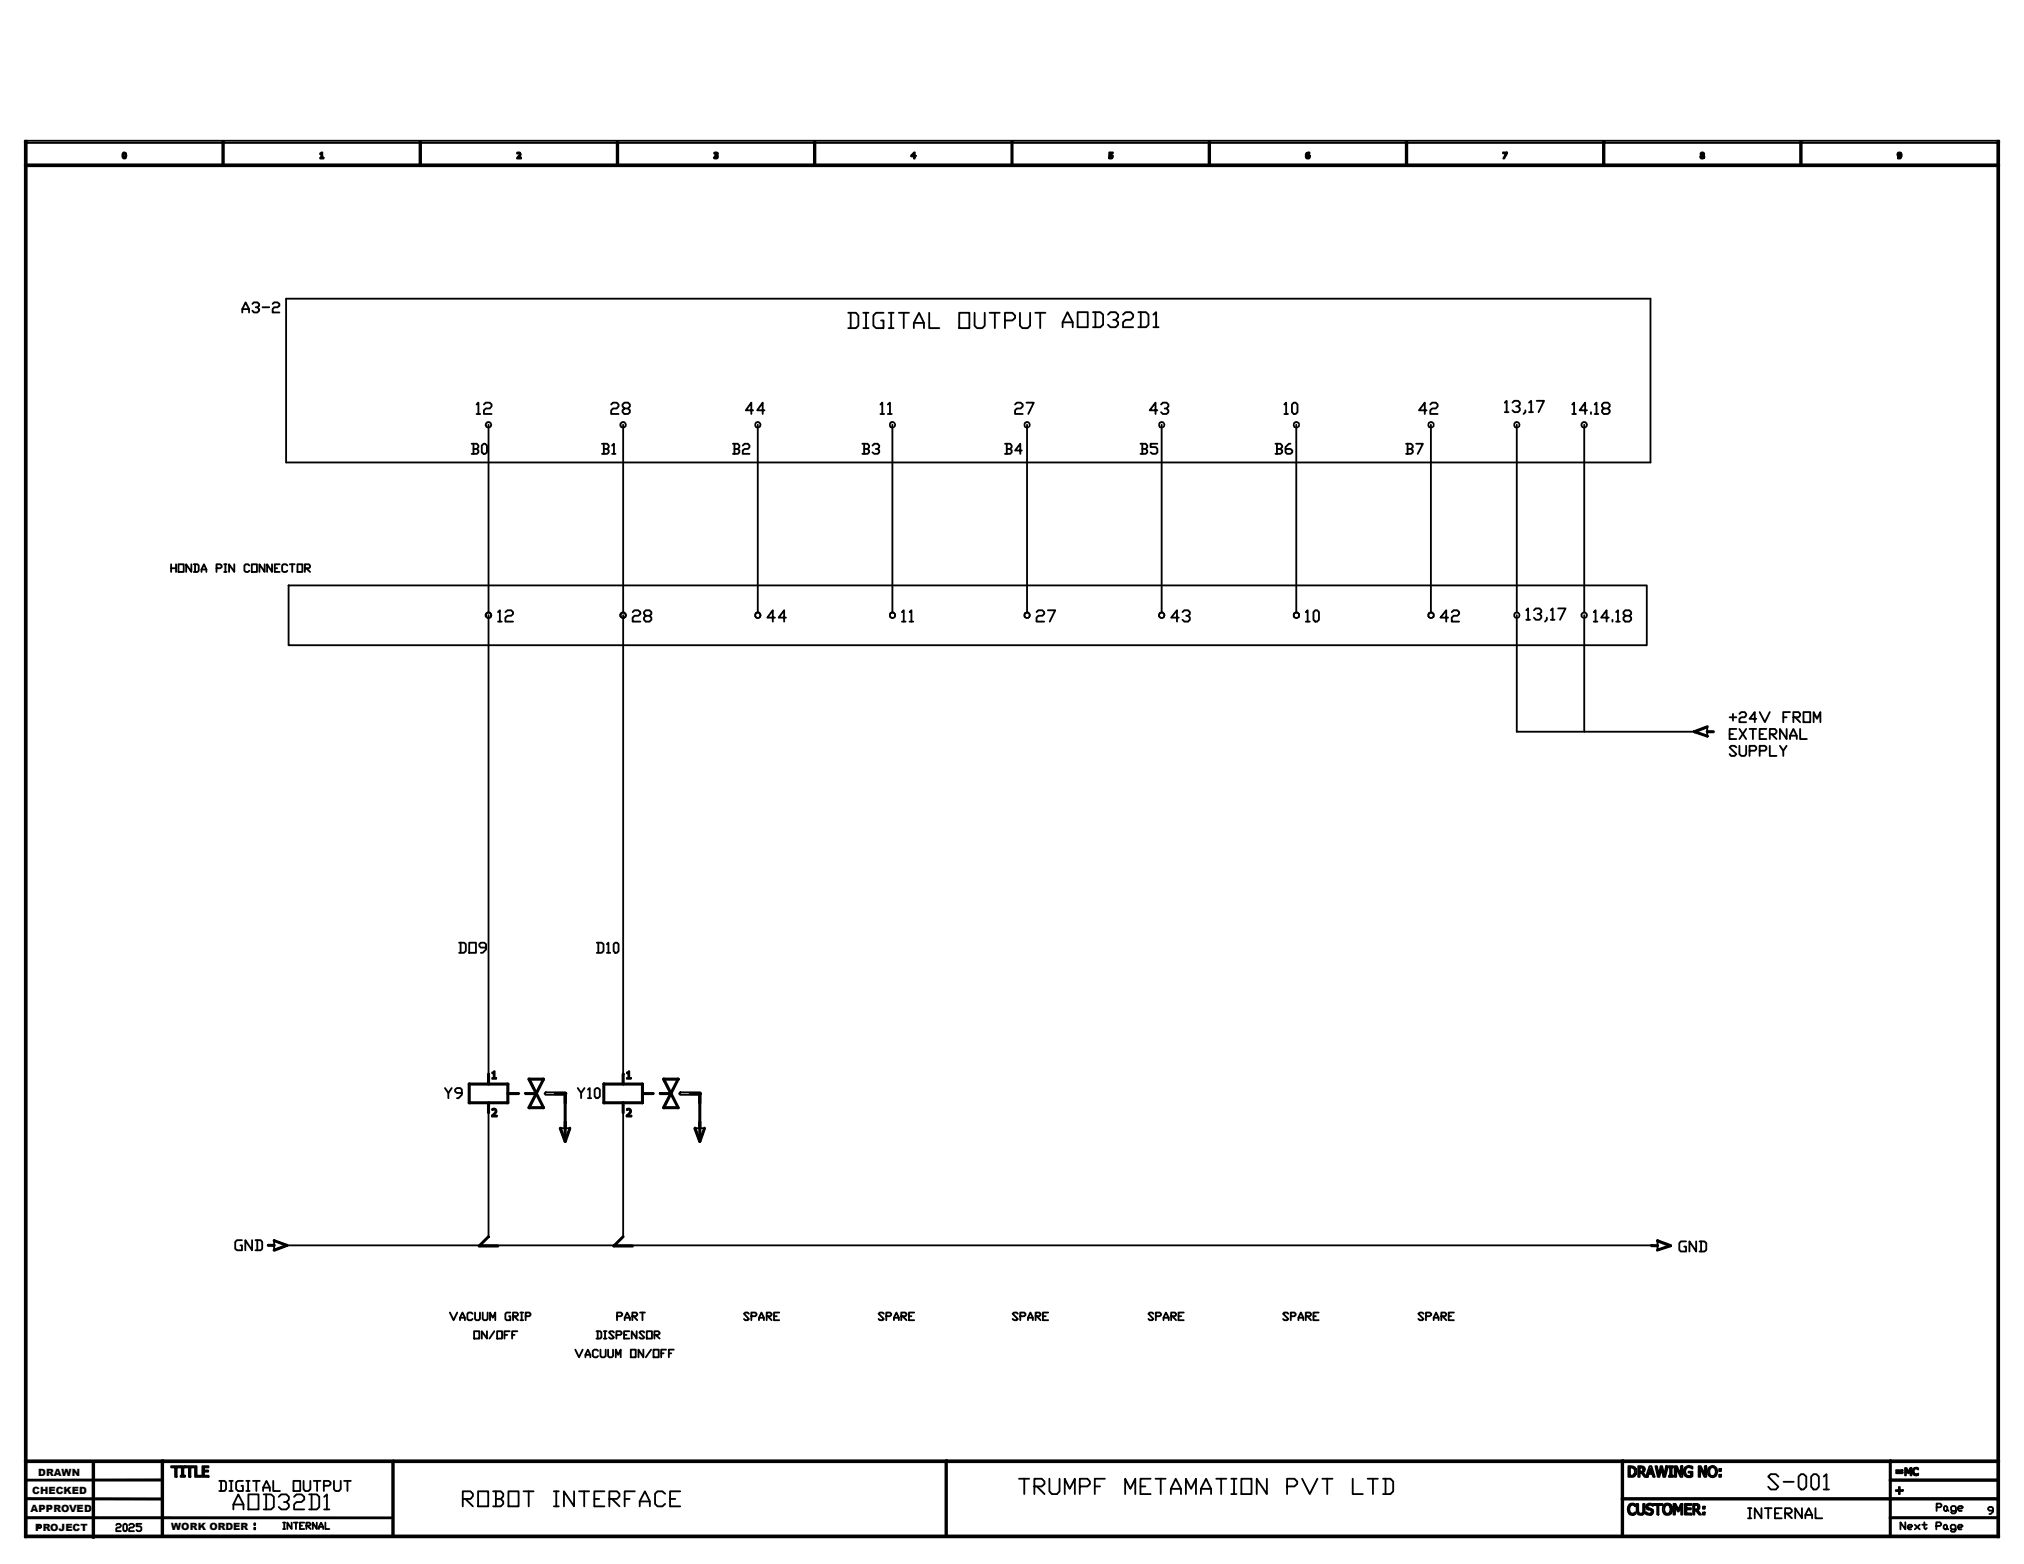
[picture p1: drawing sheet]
<svg xmlns="http://www.w3.org/2000/svg" width="279mm" height="216mm" viewBox="0 0 279 216" stroke-linecap="round" stroke-linejoin="round" font-family="sans-serif">
<defs><g id="words">
<g font-size="1.4">
<text x="5.3" y="203.8">DRAWN</text>
<text x="4.2" y="208.7">APPROVED</text>
<text x="4.4" y="206.2">CHECKED</text>
<text x="4.9" y="211.4">PROJECT</text>
<text x="23.6" y="211.2">WORK ORDER</text>
</g>
</g></defs>
<g fill="none" stroke="#000" stroke-width=".25">
<path d="M3.4 19.4h272.6v.3h-272.6zM3.4 19.4h.3v192.8h-.3zM30.7 19.5h.2v3.4h-.2zM57.9 19.5h.2v3.4h-.2zM85.1 19.5h.2v3.4h-.2zM112.4 19.5h.2v3.4h-.2zM139.6 19.5h.2v3.4h-.2zM166.8 19.5h.2v3.4h-.2zM194.1 19.5h.2v3.4h-.2zM221.3 19.5h.2v3.4h-.2zM248.5 19.5h.2v3.4h-.2zM275.7 19.4h.3v192.8h-.3z"/>
<path d="M3.4 22.7h272.6v.2h-272.6zM17 21.1l.1-.1a.46 .46 0 0 1 .3 .4 .46 .46 0 0 1-.2 .5h-.1a.52 .52 0 0 1-.1-.8zM17.1 21.2h.2v.3a.18 .18 0 0 1-.2 .3 .18 .18 0 0 1-.1-.3zM44.2 21.2l.3-.2v.8h.2v.1h-.5v-.1h.2v-.5h-.2zM71.4 21.1a.31 .31 0 0 1 .4 .1 .31 .31 0 0 1-.1 .4l-.2 .2h.4v.1h-.5l.2-.4a.21 .21 0 0 0 .1-.3 .21 .21 0 0 0-.3 0zM98.6 21.1a.26 .26 0 0 1 .4 0 .26 .26 0 0 1-.1 .4 .24 .24 0 0 1 .2 .3 .24 .24 0 0 1-.4 .1l-.1-.1v-.1h.4a.16 .16 0 0 0-.1-.2 .16 .16 0 0 0-.2 0v-.1h.2l.1-.2h-.4zM125.8 21.5l.5-.5v.5h.1v.1h-.1v.3h-.1v-.3h-.4zM126.2 21.2v.3h-.3zM153.1 21h.5v.2h-.4v.2a.27 .27 0 0 1 .4 .1 .27 .27 0 0 1-.2 .4 .27 .27 0 0 1-.3-.2l.1 .1a.2 .2 0 0 0 .2 0 .2 .2 0 0 0 0-.3 .2 .2 0 0 0-.2 0zM180.3 21.1l.5-.1v.2h-.3l-.1 .2a.28 .28 0 0 1 .4 .1 .28 .28 0 0 1-.2 .4 .28 .28 0 0 1-.3-.2zM207.5 21h.5v.2l-.4 .7h-.1l.4-.7h-.4zM234.8 21.1a.27 .27 0 0 1 .3 0 .27 .27 0 0 1 .1 .3v.1l.1 .2a.31 .31 0 0 1-.6 .1v-.3h.2l-.2-.2z"/>
<path d="M262 21.1l.2-.1a.43 .43 0 0 1 .4 .4 .43 .43 0 0 1-.3 .4l-.3 .1v-.2h.3l.1-.2a.31 .31 0 0 1-.4 0 .31 .31 0 0 1 0-.4zM33.4 43.1v-.4l.5-1 .5 1v.4M33.4 42.7h1M34.8 42l.3-.3h.4l.3 .3v.2l-.3 .2h-.2M35.5 42.4l.3 .3v.2l-.3 .2h-.4l-.3-.2M36.2 42.4h1M37.6 42l.2-.3h.5l.3 .3v.2l-.3 .2h-.5l-.2 .3v.4h1M39.5 41.2h188.3v22.6h-188.3zM65.8 55.8l.2-.2v1.5M65.8 57.1h.5M66.8 55.8l.3-.2h.5l.3 .2v.3l-.3 .3h-.5l-.3 .2v.5h1.1M67.4 58.6v25.9"/>
<path d="M84.4 55.8l.2-.2h.5l.3 .2v.3l-.3 .3h-.5l-.2 .2v.5h1M86 58.6v25.9M86.7 56.4l.3 .2v.3l-.3 .2-.5 .1-.3-.3v-.3l.3-.2h.5l.3-.3v-.3l-.3-.2h-.5l-.3 .2v.3l.3 .3M104 56.6h-1l.7-1v1.5M104.6 58.6v25.9M105.5 56.6h-1l.8-1v1.5M117.1 43.2h1.1l.3 .4v1.4l-.3 .3h-1.1M117.4 43.2v2.1M119.2 43.2h.7M119.2 45.3h.7M119.5 43.2v2.1M121.5 55.8l.3-.2v1.5"/>
<path d="M121.5 57.1h.5M122 43.2h-1.1l-.3 .4v1.4l.3 .3h1.1v-1.1h-.4M122.6 55.8l.3-.2v1.5M122.6 57.1h.5M122.7 43.2h.7M122.7 45.3h.7M123 43.2v2.1M123.2 58.6v25.9M124.1 43.2h1.4M124.8 43.2v2.1M126.2 45.3v-.7l.7-1.4 .7 1.4v.7M126.2 44.6h1.4"/>
<path d="M128.3 43.2v2.1h1.4M132.4 43.2h1.4v2.1h-1.4zM134.5 43.2v1.8l.4 .3h.7l.3-.3v-1.8M136.6 43.2h1.4M137.3 43.2v2.1M138.7 44.2h1l.4-.3v-.3l-.4-.4h-1v2.1M140.1 55.8l.3-.2h.5l.3 .2v.3l-.3 .3h-.5l-.3 .2v.5h1.1M140.8 43.2v1.8l.3 .3h.8l.3-.3v-1.8M141.7 55.6h1l-.8 1.5M141.8 58.6v25.9M142.9 43.2h1.4M143.6 43.2v2.1"/>
<path d="M146.7 45.2v-.7l.7-1.4 .7 1.4v.7M146.7 44.5h1.4M148.8 43.1h1.4v2.1h-1.4zM150.9 43.1h1l.4 .3v1.4l-.4 .4h-1M151.2 43.1v2.1M153 43.4l.3-.3h.7l.3 .3v.4l-.3 .4h-.3M154 44.2l.3 .3v.3l-.3 .4h-.7l-.3-.4M155 43.4l.4-.3h.7l.3 .3v.4l-.3 .4h-.7l-.4 .3v.7h1.4M157.1 43.1h1.1l.3 .3v1.4l-.3 .4h-1.1M157.5 43.1v2.1M159.2 43.4l.4-.3v2.1M159.2 45.2h.7"/>
<path d="M159.8 56.6h-1.1l.8-1v1.5M160.3 55.8l.2-.2h.5l.3 .2v.3l-.3 .3h-.2M160.4 58.6v25.9M161 56.4l.3 .2v.3l-.3 .2h-.5l-.2-.2M177.3 55.8l.2-.2v1.5M177.3 57.1h.5M178.6 55.6h.3l.2 .2v1.1l-.2 .3h-.3l-.2-.3v-1.1zM178.9 58.6v25.9M196.9 56.6h-1l.8-1v1.5M197.4 55.8l.3-.2h.5l.3 .2v.3l-.3 .3h-.5l-.3 .2v.5h1.1M197.5 58.6v25.9M207.7 55.6l.3-.3v1.6"/>
<path d="M207.7 56.9h.5M208.8 55.6l.2-.3h.5l.3 .3v.2l-.3 .3h-.2M209.4 58.6v25.9M209.5 56.1l.3 .3v.2l-.3 .3h-.5l-.2-.3M210.6 56.6v.3l-.3 .2M211.1 55.6l.3-.3v1.6M211.1 56.9h.5M212.1 55.3h1l-.7 1.6M217 55.8l.3-.2v1.5M217 57.1h.6M218.7 58.6v25.9M219.1 56.6h-1l.7-1v1.5"/>
<path d="M219.6 56.9v.2M220.1 55.8l.3-.2v1.5M220.1 57.1h.5M222 56.4l.2 .2v.3l-.2 .2-.6 .1-.3-.3v-.3l.3-.2h.6l.2-.3v-.3l-.2-.2h-.6l-.3 .2v.3l.3 .3M23.6 77.9v1.1M23.6 78.4h.7M24.3 77.9v1.1M24.6 77.9h.8v1.1h-.8zM26.4 77.9v1.1l-.7-1.1v1.1M26.8 77.9h.5l.1 .2v.7l-.1 .2h-.5M26.9 77.9v1.1M27.8 79v-.4l.4-.7 .3 .7v.4"/>
<path d="M27.8 78.6h.7M29.9 78.4h.5l.2-.1v-.2l-.2-.2h-.5v1.1M30.9 77.9h.4M30.9 79h.4M31.1 77.9v1.1M32.3 77.9v1.1l-.7-1.1v1.1M34.4 78.1l-.2-.2h-.3l-.2 .2v.7l.2 .2h.3l.2-.2M34.8 77.9h.7v1.1h-.7zM36.5 77.9v1.1l-.7-1.1v1.1M37.5 77.9v1.1l-.6-1.1v1.1M37.9 78.4h.4M38.6 77.9h-.7v1.1h.7"/>
<path d="M39.7 78.1l-.2-.2h-.4l-.2 .2v.7l.2 .2h.4l.2-.2M40 77.9h.7M40.3 77.9v1.1M41.1 77.9h.6v1.1h-.6zM42.1 78.4h.5l.2-.1v-.2l-.2-.2h-.5v1.1M42.3 78.4l.5 .6M65.1 61.3h.7l.2 .2v.2l-.2 .3M65.4 62h.4l.2 .2v.2l-.2 .3h-.7M65.4 61.3v1.4M66.8 61.3h.2l.2 .2v.9l-.2 .3h-.2l-.3-.3v-.9zM83.1 61.3h.7l.2 .2v.2l-.2 .3M83.4 62h.4l.2 .2v.2l-.2 .3h-.7"/>
<path d="M83.4 61.3v1.4M84.5 61.5l.3-.2v1.4M84.5 62.7h.5M101.2 61.3h.7l.2 .2v.2l-.2 .3M101.4 62h.5l.2 .2v.2l-.2 .3h-.7M101.4 61.3v1.4M102.5 61.5l.3-.2h.5l.2 .2v.2l-.2 .3h-.5l-.3 .2v.5h1M119 61.3h.8l.2 .2v.2l-.2 .3M119.3 62h.5l.2 .2v.2l-.2 .3h-.8M119.3 61.3v1.4M120.4 61.5l.3-.2h.5l.2 .2v.2l-.2 .3h-.3M121.2 62l.2 .2v.2l-.2 .3h-.5l-.3-.3"/>
<path d="M138.7 61.3h.7l.3 .2v.2l-.3 .3M139 62h.4l.3 .2v.2l-.3 .3h-.7M139 61.3v1.4M141.1 62.2h-1l.7-.9v1.4M157.4 61.3h.8l.2 .2v.2l-.2 .3M157.7 62h.5l.2 .2v.2l-.2 .3h-.8M157.7 61.3v1.4M159.8 61.3h-1v.4h.8l.2 .3v.4l-.2 .3h-.5l-.3-.3M176.1 61.3h.6l.3 .2v.2l-.3 .3M176.3 62h.4l.3 .2v.2l-.3 .3h-.6M176.3 61.3v1.4M178.1 61.3h-.2l-.4 .4v.7l.2 .3h.4l.3-.3v-.2l-.3-.2h-.6"/>
<path d="M194.1 61.3h.7l.2 .2v.2l-.2 .3M194.3 62h.5l.2 .2v.2l-.2 .3h-.7M194.3 61.3v1.4M195.5 61.3h.9l-.7 1.4M39.8 80.8h187.5v8.3h-187.5zM67.4 84.9v63.3M68.7 84.5l.3-.3v1.6M68.7 85.8h.6M69.8 84.5l.3-.3h.5l.2 .3v.3l-.2 .2h-.5l-.3 .3v.5h1M86 84.9v63.3M87.3 84.5l.3-.3h.5l.3 .3v.3l-.3 .2h-.5l-.3 .3v.5h1.1M89.2 85l-.3-.2v-.3l.3-.3h.5l.2 .3v.3l-.2 .2h-.5l-.3 .3v.3l.3 .2h.5l.2-.2v-.3l-.2-.3"/>
<path d="M107 85.3h-1.1l.8-1.1v1.6M108.5 85.3h-1l.7-1.1v1.6M124.5 84.5l.3-.3v1.6M124.5 85.8h.5M125.6 84.5l.2-.3v1.6M125.6 85.8h.5M143.1 84.5l.2-.3h.6l.2 .3v.3l-.2 .2h-.6l-.2 .3v.5h1M144.7 84.2h1l-.8 1.6M162.7 85.3h-1l.8-1.1v1.6M163.2 84.5l.3-.3h.5l.3 .3v.3l-.3 .2h-.3M164 85l.3 .3v.3l-.3 .2h-.5l-.3-.2M180.3 84.5l.2-.3v1.6"/>
<path d="M180.3 85.8h.5M181.6 84.2h.2l.3 .3v1.1l-.3 .2h-.2l-.3-.2v-1.1zM199.9 85.3h-1.1l.8-1.1v1.6M200.4 84.5l.3-.3h.5l.2 .3v.3l-.2 .2h-.5l-.3 .3v.5h1M209.4 84.9v16.1h24.7M210.7 84.2l.2-.2v1.6M210.7 85.6h.5M211.8 84.2l.2-.2h.5l.3 .2v.3l-.3 .3h-.2M212.5 84.8l.3 .2v.3l-.3 .3h-.5l-.2-.3M213.5 85.3v.3l-.2 .2M214.1 84.2l.2-.2v1.6M214.1 85.6h.5"/>
<path d="M215.1 84h1l-.8 1.6M218.7 84.9v16.1M220 84.5l.3-.3v1.6M220 85.8h.5M222.1 85.3h-1.1l.8-1.1v1.6M222.6 85.6v.2M223.1 84.5l.3-.3v1.6M223.1 85.8h.5M224.4 85l-.3-.2v-.3l.3-.3h.5l.3 .3v.3l-.3 .2h-.5l-.3 .3v.3l.3 .2h.5l.3-.2v-.3l-.3-.3M238.8 99h.9M239.2 98.6v.9M240.1 98.6l.3-.3h.4l.2 .3v.2l-.2 .2h-.4l-.3 .2v.5h.9"/>
<path d="M242.4 99.2h-.9l.7-.9v1.4M242.9 98.3l.7 1.4 .7-1.4M246.2 99h.4M247.1 98.3h-.9v1.4M247.6 99h.7l.2-.2v-.2l-.2-.3h-.7v1.4M247.8 99l.7 .7M249 98.3h.9v1.4h-.9zM250.4 99.7v-1.4l.4 .9 .5-.9v1.4M233.8 100.9l2 .7-1.9-.5zM233.9 101l1.8-.7v1.3zM233.9 100.9l1.9-.6-.1 .1-1.8 .7-.1-.1zM235.6 101l.9-.1 .1 .1-.1 .1h-.8z"/>
<path d="M235.7 101.6h.1M238.8 101.3h.4M239.7 100.6h-.9v1.4h.9M239.7 103.2l-.3-.2h-.4l-.2 .2 .9 .9-.3 .3h-.4l-.2-.3M240.1 103v1.1l.3 .3h.4l.2-.3v-1.1M240.1 100.6l.9 1.4M241 100.6l-.9 1.4M241.5 103.6h.7l.2-.2v-.2l-.2-.2h-.7v1.4M241.5 100.6h.9M242 100.6v1.4M242.9 103.6h.7l.2-.2v-.2l-.2-.2h-.7v1.4M242.9 101.3h.5"/>
<path d="M243.8 100.6h-.9v1.4h.9M244.3 101.3h.7l.2-.2v-.2l-.2-.3h-.7v1.4M244.3 103v1.4h.9M244.6 101.3l.6 .7M245.7 103l.5 .6v.8M246.6 100.6v1.4l-.9-1.4v1.4M246.6 103l-.4 .6M247.1 102v-.4l.5-1 .4 1v.4M247.1 101.6h.9M248.5 100.6v1.4h.9M63.4 130.1h.7l.2 .2v1l-.2 .2h-.7M63.6 130.1v1.4"/>
<path d="M64.8 130.1h.9v1.4h-.9zM67.1 130.8h-.7l-.2-.2v-.3l.2-.2h.4l.3 .2v.8l-.5 .4h-.2M82.4 130.1h.7l.2 .2v1l-.2 .2h-.7M82.6 130.1v1.4M83.8 130.3l.2-.2v1.4M83.8 131.5h.4M84.9 130.1h.3l.2 .2v1l-.2 .2h-.3l-.2-.2v-1zM61.4 150.2l.5 .7v.7M62.4 150.2l-.5 .7M63.8 150.9h-.7l-.3-.2v-.3l.3-.2h.4l.3 .2v.7l-.5 .5h-.2M64.7 149.6h.2l-.1 2.7h-.1zM64.7 149.6h5.4h.1l-.1 .1h-5.3z"/>
<path d="M64.8 152.1h5.3l.1 .2h-5.4h-.1zM67.4 152.2v-.1l.1 .1v1.5l-.1-.1zM67.4 148.3h.1v1.4l-.1-.1zM67.4 153.7v16.9M67.9 148l.4-.1v.9h.2v.1h-.6v-.1h.3v-.6h-.3zM67.9 153.1l.2-.1a.36 .36 0 0 1 .4 .3v.3l-.5 .4h.6v.1h-.7v-.1a.63 .63 0 0 0 .5-.8h-.5zM70 150.9h1.6l.1 .1h-.1h-1.5zM70.1 149.6h.1v2.7h-.1h-.1zM72.5 150.9h1.6v.1h-1.6zM72.9 148.9h2.2v.1v.1h-2.1zM73 148.9h.1l2 4v.1h-.1l-2.1-4zM73 152.8h2.1v.2h-2.1h-.1z"/>
<path d="M75 148.9l.1 .1-2 4h-.1l-.1-.1zM75.2 150.9l.1-.1h2.8l.1 .2-.1 .1h-2.8zM76.7 150.9h1.3l.1 .1h-.1h-1.3zM77.3 155.7h.1l.7 1.8v.1h-.2zM77.3 155.7h1.4l-.7 1.9zM77.3 155.7h.1M78 150.9h.1v6l-.1 .1-.1-.1zM78 150.9h.1v1.4h-.1h-.1zM78 154.8l.1 .1v.9h-.1h-.1zM78.6 155.7h.1v.1l-.6 1.8h-.1l-.1-.1zM79.8 150.2l.4 .7v.7M80.7 150.2l-.5 .7"/>
<path d="M81.2 150.4l.2-.2v1.4M81.2 151.6h.4M82.1 150.4l.2-.2h.3l.2 .2v.9l-.2 .3h-.3l-.2-.3zM83.3 149.6h.1v2.7h-.1zM83.3 149.6h5.4h.1l-.1 .1h-5.3zM83.4 152.1h5.3l.1 .2h-5.4h-.1zM85.9 152.2l.1-.1 .1 .1v1.5l-.2-.1zM85.9 148.3h.2v1.4l-.2-.1zM86 153.7v16.9M86.5 148l.4-.1v.9h.2v.1h-.6v-.1h.2v-.6h-.2zM86.5 153.1l.2-.1a.36 .36 0 0 1 .4 .3v.3l-.5 .4h.6v.1h-.7v-.1a.63 .63 0 0 0 .5-.8h-.5zM88.6 150.9h1.6l.1 .1h-.1h-1.6z"/>
<path d="M88.6 149.6h.2v2.7h-.1h-.1zM91.1 150.9h1.6v.1h-1.6zM91.5 148.9h2.1l.1 .1-.1 .1h-2zM91.6 148.9h.1l2 4v.1h-.1l-2.1-4zM91.6 152.8h2l.1 .2h-2.1h-.1zM93.6 148.9h.1v.1l-2 4h-.1l-.1-.1zM93.8 150.9l.1-.1h2.7l.2 .2-.2 .1h-2.7zM95.2 150.9h1.4l.1 .1h-.1h-1.4zM95.8 155.7h.2l.7 1.8-.1 .1h-.1zM95.9 155.7h1.4l-.7 1.9zM95.9 155.7h.1M96.5 150.9h.2l-.1 6.1-.1-.1z"/>
<path d="M96.5 150.9h.2l-.1 1.4h-.1zM96.5 154.9l.1-.1 .1 .1-.1 .9h-.1zM97.2 155.7h.1v.1l-.6 1.8h-.1l-.1-.1zM33.4 171.2h-.7l-.2 .3v.9l.2 .2h.7v-.7h-.2M34.8 171.2v1.4l-.9-1.4v1.4M35.3 171.2h.7l.2 .2v1l-.2 .2h-.7M35.5 171.2v1.4M37 171.9l.9-.1v.1v.1h-.9zM37.8 171.2l1.8 .6 .1 .2h-.1zM37.8 172.5l1.8-.7 .1 .1v.1l-1.9 .7zM37.8 171.2l1.8 .7-1.8 .7zM37.8 171.2h.1"/>
<path d="M39.7 171.9h188.2M66.1 172l1.4-1.4v.2l-1.3 1.2h-.1zM66.1 171.9h2.6l.1 .1-2.7 .1zM84.7 172l1.4-1.4v.2l-1.3 1.2h-.1zM84.7 171.9h2.6l.1 .1-2.7 .1zM228 171.9h.8l.1 .1h-.1h-.8zM228.7 171.2h.1l1.9 .8h-.2l-1.7-.6zM228.8 172.5l1.7-.6h.2l-.1 .1-1.9 .6zM228.8 171.3l1.8 .7-1.8 .6zM228.8 171.3h.1M232.7 171.4h-.7l-.2 .2v1l.2 .2h.7v-.7h-.2M234.1 171.4v1.4l-.9-1.4v1.4"/>
<path d="M234.6 171.4h.7l.2 .2v1l-.2 .2h-.7M234.8 171.4v1.4M62.1 181.2l.5 1 .5-1M63.5 182.2v-.3l.3-.7 .4 .7v.3M63.5 181.9h.7M65.2 181.4l-.1-.2h-.4l-.2 .2v.7l.2 .1h.4l.1-.1M65.4 183.8h.8v1h-.8zM65.6 181.2v.9l.1 .1h.4l.2-.1v-.9M66.6 181.2v.9l.2 .1h.3l.2-.1v-.9M67.2 183.8v1l-.7-1v1M67.6 182.2v-1l.4 .7 .4-.7v1M68.2 183.8l-.6 1"/>
<path d="M68.6 183.8h.7v1h-.7zM69.6 184.3h.4M70.4 183.8h-.8v1M70.4 181.2h-.5l-.1 .2v.7l.1 .1h.5v-.5h-.1M70.7 184.3h.3M70.8 181.7h.5l.2-.2v-.1l-.2-.2h-.5v1M71 181.7l.5 .5M71.4 183.8h-.7v1M71.8 182.2h.4M71.8 181.2h.4M72 181.2v1M72.6 181.7h.5l.1-.2v-.1l-.1-.2h-.5v1"/>
<path d="M79.4 186.3l.5 1.1 .5-1.1M80.8 187.4v-.4l.4-.7 .3 .7v.4M80.8 187h.7M82.3 183.8h.5l.2 .1v.7l-.2 .2h-.5M82.5 183.8v1M82.5 186.5l-.1-.2h-.4l-.2 .2v.7l.2 .2h.4l.1-.2M82.9 186.3v.9l.2 .2h.3l.2-.2v-.9M83.4 183.8h.3M83.4 184.8h.3M83.5 183.8v1M83.9 186.3v.9l.2 .2h.4l.1-.2v-.9M84.8 183.9l-.2-.1h-.4l-.1 .1 .7 .7-.2 .2h-.4l-.1-.2"/>
<path d="M85 187.4v-1.1l.3 .7 .4-.7v1.1M85.1 184.3h.5l.2-.2v-.2l-.2-.1h-.5v1M85.2 181.7h.5l.2-.2v-.1l-.2-.2h-.5v1M86.1 184.3h.4M86.2 182.2v-.3l.4-.7 .4 .7v.3M86.2 181.9h.8M86.9 183.8h-.8v1h.8M87.1 186.3h.7v1.1h-.7zM87.3 181.7h.5l.2-.2v-.1l-.2-.2h-.5v1M87.5 181.7l.5 .5M87.9 183.8v1l-.7-1v1M88.3 181.2h.7"/>
<path d="M88.7 181.2v1M88.8 186.3v1.1l-.7-1.1v1.1M88.9 183.9l-.1-.1h-.4l-.1 .1 .6 .7-.1 .2h-.4l-.1-.2M89.3 183.8h.7v1h-.7zM89.9 186.3l-.7 1.1M90.2 186.3h.7v1.1h-.7zM90.3 184.3h.5l.3-.2v-.2l-.3-.1h-.5v1M90.5 184.3l.6 .5M91.3 186.8h.3M91.9 186.3h-.6v1.1M92.3 186.8h.4M93 186.3h-.7v1.1"/>
<path d="M103.4 181.4l-.2-.2h-.3l-.2 .2 .7 .7-.2 .1h-.3l-.2-.1M103.7 181.7h.6l.1-.2v-.1l-.1-.2h-.6v1M104.8 182.2v-.3l.3-.7 .4 .7v.3M104.8 181.9h.7M105.8 181.7h.5l.2-.2v-.1l-.2-.2h-.5v1M106 181.7l.5 .5M106.8 181.7h.4M107.6 181.2h-.8v1h.8M122 181.4l-.2-.2h-.3l-.2 .2 .7 .7-.2 .1h-.3l-.2-.1M122.3 181.7h.6l.1-.2v-.1l-.1-.2h-.6v1M123.4 182.2v-.3l.3-.7 .4 .7v.3M123.4 181.9h.7"/>
<path d="M124.4 181.7h.6l.1-.2v-.1l-.1-.2h-.6v1M124.6 181.7l.5 .5M125.5 181.7h.3M126.2 181.2h-.7v1h.7M140.5 181.4l-.2-.2h-.3l-.2 .2 .7 .7-.2 .1h-.3l-.2-.1M140.8 181.7h.6l.2-.2v-.1l-.2-.2h-.6v1M141.9 182.2v-.3l.3-.7 .4 .7v.3M141.9 181.9h.7M143 181.7h.5l.1-.2v-.1l-.1-.2h-.5v1M143.1 181.7l.5 .5M144 181.7h.4M144.7 181.2h-.7v1h.7"/>
<path d="M159.2 181.4l-.2-.2h-.3l-.2 .2 .7 .7-.2 .1h-.3l-.2-.1M159.6 181.7h.5l.2-.2v-.1l-.2-.2h-.5v1M160.6 182.2v-.3l.4-.7 .3 .7v.3M160.6 181.9h.7M161.7 181.7h.5l.1-.2v-.1l-.1-.2h-.5v1M161.8 181.7l.5 .5M162.7 181.7h.4M163.4 181.2h-.7v1h.7M177.8 181.4l-.1-.2h-.4l-.2 .2 .7 .7-.1 .1h-.4l-.2-.1M178.2 181.7h.5l.2-.2v-.1l-.2-.2h-.5v1M179.2 182.2v-.3l.4-.7 .3 .7v.3M179.2 181.9h.7"/>
<path d="M180.3 181.7h.5l.2-.2v-.1l-.2-.2h-.5v1M180.5 181.7l.5 .5M181.3 181.7h.4M182 181.2h-.7v1h.7M196.5 181.4l-.2-.2h-.3l-.2 .2 .7 .7-.2 .1h-.3l-.2-.1M196.8 181.7h.6l.2-.2v-.1l-.2-.2h-.6v1M197.9 182.2v-.3l.3-.7 .4 .7v.3M197.9 181.9h.7M199 181.7h.5l.1-.2v-.1l-.1-.2h-.5v1M199.1 181.7l.5 .5M200 181.7h.3M200.7 181.2h-.7v1h.7"/>
<path d="M3.4 201.6h272.6v.2h-272.6zM3.4 212h272.6v.2h-272.6zM3.5 204.3l19-.1v.2h-19zM3.5 206.8h18.9v.2h-18.9zM3.6 209.4l50.7 .1v.1h-50.7zM5.2 210.5h.3a.18 .18 0 0 1 .2 .1 .18 .18 0 0 1 0 .2l-.2 .1h-.3zM12.8 201.7h.2v10.6h-.2zM16 210.5l.2-.1h.3l.2 .1v.2l-.2 .2h-.3l-.2 .1v.4h.7M17 210.5l.2-.1h.2l.1 .1v.7l-.1 .2h-.2l-.2-.2zM17.8 210.5l.2-.1h.3l.2 .1v.2l-.2 .2h-.3l-.2 .1v.4h.7M19.5 210.4h-.7v.3h.5l.2 .2v.3l-.2 .2h-.3l-.2-.2M22.3 201.6h.2v10.5h-.2z"/>
<path d="M23.6 202.4h1.3v.2h-.5v1.3h-.2v-1.3h-.6zM24.9 202.4h.6v.2h-.2v1.1h.2v.2h-.6v-.2h.2v-1.1h-.2zM25.5 202.4h1.3v.2h-.5v1.3h-.2v-1.3h-.6zM26.9 202.4h.2v1.3h.7v.2h-.9zM27.9 202.4h.9v.2h-.6v.4h.5v.2h-.5v.5h.6v.2h-.9zM30.3 204.4h.7l.2 .2v1l-.2 .2h-.7M30.5 204.4v1.4M31.7 204.4h.4M31.7 205.8h.4M31.9 204.4v1.4M32.2 208.4v-.7l.7-1.4 .7 1.4v.7M32.2 207.7h1.4"/>
<path d="M33.5 204.4h-.6l-.3 .2v1l.3 .2h.6v-.7h-.2M34 204.4h.5M34 205.8h.5M34.2 204.4v1.4M34.3 206.3h1.4v2.1h-1.4zM34.9 204.4h1M35.1 210.9h.1v.2h-.1zM35.1 210.3h.1v.2h-.1zM35.4 204.4v1.4M36.3 205.8v-.4l.5-1 .5 1v.4M36.3 205.4h1M36.4 206.3h1l.4 .3v1.4l-.4 .4h-1"/>
<path d="M36.7 206.3v2.1M37.7 204.4v1.4h1M38.5 206.6l.3-.3h.7l.4 .3v.4l-.4 .3h-.3M39.1 210.2h.3M39.1 211.1h.3M39.2 210.2v.9M39.5 207.3l.4 .4v.3l-.4 .4h-.7l-.3-.4M40.3 210.2v.9l-.6-.9v.9M40.5 204.4h.9v1.4h-.9zM40.6 210.2h.5M40.6 206.6l.3-.3h.7l.4 .3v.4l-.4 .3h-.7l-.3 .4v.7h1.4M40.9 210.2v.9"/>
<path d="M41.4 210.6h.3M41.9 204.4v1.2l.2 .2h.5l.2-.2v-1.2M42 210.2h-.6v.9h.6M42.3 210.6h.4l.2-.1v-.1l-.2-.2h-.4v.9M42.4 210.6l.5 .5M42.7 206.3h1l.4 .3v1.4l-.4 .4h-1M43 206.3v2.1M43.3 204.4h.9M43.7 210.2v.9l-.5-.9v.9M43.8 204.4v1.4M44 211.1v-.3l.3-.6 .3 .6v.3M44 210.8h.6"/>
<path d="M44.7 205.1h.7l.2-.2v-.3l-.2-.2h-.7v1.4M44.7 206.6l.4-.3v2.1M44.7 208.4h.8M44.9 210.2v.9h.6M46.1 204.4v1.2l.2 .2h.5l.2-.2v-1.2M47.5 204.4h.9M48 204.4v1.4M54.1 201.7l.2-.1 .1 .1-.1 10.5-.2-.1zM63.9 206.9h1l.4-.4v-.3l-.4-.3h-1v2M64.3 206.9l1 1M66 205.9h1.4v2h-1.4zM68.1 205.9h1l.4 .3v.3l-.4 .4"/>
<path d="M68.5 206.9h.6l.4 .4v.3l-.4 .3h-1M68.5 205.9v2M70.2 205.9h1.4v2h-1.4zM72.3 205.9h1.4M73 205.9v2M76.5 205.9h.6M76.5 207.9h.6M76.8 205.9v2M79.2 205.9v2l-1.3-2v2M79.9 205.9h1.4M80.6 205.9v2M82 206.9h.7"/>
<path d="M83.4 205.9h-1.4v2h1.4M84.1 206.9h1.1l.3-.4v-.3l-.3-.3h-1.1v2M84.5 206.9l1 1M86.2 206.9h.7M87.6 205.9h-1.4v2M88.3 207.9v-.6l.7-1.4 .7 1.4v.6M88.3 207.3h1.4M91.8 206.2l-.4-.3h-.6l-.4 .3v1.4l.4 .3h.6l.4-.3M92.5 206.9h.7M93.9 205.9h-1.4v2h1.4M130.5 201.6h.2v10.6h-.2zM140.7 204.1h1.4"/>
<path d="M141.4 204.1v2.1M142.8 205.2h1l.4-.3v-.4l-.4-.4h-1v2.1M143.1 205.2l1.1 1M144.9 204.1v1.8l.3 .3h.7l.4-.3v-1.8M147 206.2v-2.1l.7 1.4 .7-1.4v2.1M149.1 205.2h1l.4-.3v-.4l-.4-.4h-1v2.1M151.1 205.2h.7M152.5 204.1h-1.4v2.1M155.3 206.2v-2.1l.7 1.4 .7-1.4v2.1M157.4 205.2h.7M158.8 204.1h-1.4v2.1h1.4M159.5 204.1h1.4"/>
<path d="M160.2 204.1v2.1M161.6 206.2v-.7l.7-1.4 .7 1.4v.7M161.6 205.5h1.4M163.7 206.2v-2.1l.7 1.4 .7-1.4v2.1M165.8 206.2v-.7l.7-1.4 .7 1.4v.7M165.8 205.5h1.4M167.9 204.1h1.4M168.6 204.1v2.1M170 204.1h.7M170 206.2h.7M170.3 204.1v2.1M171.4 204.1h1.4v2.1h-1.4z"/>
<path d="M174.9 204.1v2.1l-1.4-2.1v2.1M177.7 205.2h1l.4-.3v-.4l-.4-.4h-1v2.1M179.7 204.1l1.1 2.1 1.1-2.1M182.5 204.1h1.4M183.2 204.1v2.1M186.7 204.1v2.1h1.4M188.8 204.1h1.4M189.5 204.1v2.1M190.9 204.1h1l.4 .4v1.4l-.4 .3h-1M191.3 204.1v2.1M223.9 206.8h52v.2h-52zM223.9 201.6h.2v10.6h-.2z"/>
<path d="M224.8 202.4a.81 .81 0 0 1 1.1 .8 .67 .67 0 0 1-.7 .7h-.4zM224.9 207.7l.1-.1h.5l.3 .1v.2l-.2-.1a.49 .49 0 0 0-.5 0 .49 .49 0 0 0-.2 .6 .43 .43 0 0 0 .2 .5 .43 .43 0 0 0 .6-.1l.1-.1v.3l-.3 .1a.66 .66 0 0 1-.8-.8zM225 202.6a.61 .61 0 0 1 .7 .3 .61 .61 0 0 1-.2 .8h-.5zM225.9 207.6h.2v.9a.35 .35 0 0 0 .4 .5 .35 .35 0 0 0 .3-.5v-.9h.2v.9a.55 .55 0 0 1-.5 .6 .55 .55 0 0 1-.6-.6zM226.1 202.4h.5a.43 .43 0 0 1 .4 .2 .43 .43 0 0 1 0 .5l-.2 .1 .4 .7h-.2l-.4-.6h-.2v.6h-.3zM226.4 202.6h.2a.3 .3 0 0 1 .3 .3 .3 .3 0 0 1-.4 .3h-.1zM227.4 207.7l.3-.1h.5v.3a.38 .38 0 0 0-.5-.2 .38 .38 0 0 0-.2 .5l.3 .1a.43 .43 0 0 1 .4 .5 .43 .43 0 0 1-.5 .3l-.5-.1v-.3a.48 .48 0 0 0 .8 0 .49 .49 0 0 0-.6-.3l-.2-.4zM227.7 202.4h.3l.4 1.5h-.2l-.1-.4h-.5l-.1 .4h-.3zM227.8 202.7l.2 .6h-.4zM228.2 207.6h1.3v.2h-.6v1.3h-.1v-1.3h-.6zM228.5 202.4h.2l.3 1.2 .2-1.2h.2l.3 1.2 .3-1.2h.3l-.4 1.5h-.3l-.2-1.2-.3 1.2h-.2zM229.7 207.7a.67 .67 0 0 1 .8-.1 .67 .67 0 0 1 .3 .8 .65 .65 0 0 1-.7 .7 .65 .65 0 0 1-.6-.8z"/>
<path d="M229.9 207.9a.49 .49 0 0 1 .5 0 .49 .49 0 0 1 .2 .5l-.1 .4-.2 .2-.4-.2-.2-.4zM230.4 202.4h.6v.2h-.2v1.1h.2v.2h-.6v-.2h.1v-1.1h-.1zM231 207.6h.3l.4 .8 .3-.8h.2v1.5h-.1v-1.3l-.4 .9h-.1l-.4-.9v1.3h-.2zM231.2 202.4h.3l.5 1.2v-1.2h.2v1.5h-.2l-.6-1.3v1.3h-.2zM232.6 207.6h.9v.2h-.7v.4h.6v.2h-.6v.5h.7v.2h-.9zM232.6 202.6a.86 .86 0 0 1 1-.1v.2l-.5-.2a.6 .6 0 0 0-.4 .9 .55 .55 0 0 0 .7 .3v-.4h-.3v-.1h.5v.6l-.2 .1a.78 .78 0 0 1-.9-.3 .78 .78 0 0 1 .1-1zM233.7 207.6h.4a.44 .44 0 0 1 .5 .3 .44 .44 0 0 1-.3 .5l.5 .7h-.2l-.5-.6h-.2v.6h-.2zM233.9 207.8h.2a.3 .3 0 0 1 .3 .3 .3 .3 0 0 1-.3 .3h-.2zM234.5 202.4h.3l.5 1.2v-1.2h.2v1.5h-.2l-.6-1.3v1.3h-.2zM235.1 208h.2v.3h-.2zM235.1 208.8h.2v.3h-.2zM235.9 202.6a.74 .74 0 0 1 1.1 .1 .74 .74 0 0 1-.1 1 .65 .65 0 0 1-.9 .1 .65 .65 0 0 1-.2-.7z"/>
<path d="M236.1 202.7a.46 .46 0 0 1 .6-.1 .46 .46 0 0 1 .2 .6l-.2 .5-.2 .1-.4-.1-.1-.5zM237.3 202.8h.3v.3h-.3zM237.3 203.6h.3v.3h-.3zM241.3 208.2h.5M241.3 209.6h.5M241.6 208.2v1.4M243.2 208.2v1.4l-1-1.4v1.4M243.6 208.2h1M244.1 208.2v1.4M245 208.9h.5M245.5 203.8l-.3-.3h-.8l-.3 .3 1.4 1.4-.3 .4h-.8l-.3-.4M246 208.2h-1v1.4h1"/>
<path d="M246.2 204.6h1.4M246.4 208.9h.7l.3-.2v-.3l-.3-.2h-.7v1.4M246.6 208.9l.8 .7M248.6 203.5h.4l.3 .3v1.4l-.3 .4h-.4l-.3-.4v-1.4zM248.8 208.2v1.4l-1-1.4v1.4M249.2 209.6v-.5l.5-.9 .4 .9v.5M249.2 209.1h.9M250.4 203.5h.3l.4 .3v1.4l-.4 .4h-.3l-.4-.4v-1.4zM250.6 208.2v1.4h.9M251.8 203.8l.3-.3v2.1M251.8 205.6h.7M260.9 209.4h15v.2h-15z"/>
<path d="M260.9 204.2h15v.2h-15zM260.9 201.6h.1v5.4h-.1zM260.9 206.8h.1v5.4h-.1zM261.7 205.7h.4v-.4h.2v.4h.4v.1h-.4v.4h-.2v-.4h-.4zM261.7 202.9h.9v.2h-.9zM261.7 203.2h.9v.2h-.9zM263 202.6h.2l.2 .6 .3-.6h.2v1.1h-.2v-.9l-.2 .6h-.1l-.3-.6v.9h-.1zM263 210.1v1l-.7-1v1M263.4 210.8h.4l.2-.1-.2-.2h-.3l-.1 .2v.2l.1 .2h.3M264.1 202.7h.1a.35 .35 0 0 1 .3-.1 .35 .35 0 0 1 .3 .3l-.1-.1a.4 .4 0 0 0-.5 .1 .4 .4 0 0 0 .1 .6h.3l.2-.1a.35 .35 0 0 1-.3 .3 .35 .35 0 0 1-.3-.2l-.2-.3zM264.3 210.5l.7 .6M265 210.5l-.7 .6"/>
<path d="M265.3 210.5h.7M265.6 210.1v.8l.2 .2 .2-.2M267.3 210.7h.5l.2-.2v-.2l-.2-.2h-.5v1M267.3 208.1h.5l.2-.2v-.2l-.2-.1h-.5v1M268.5 207.9h.1l.2 .2v.3l-.2 .2h-.1l-.1-.2v-.3zM268.5 210.5h.1l.2 .2v.2l-.2 .2h-.1l-.2-.2v-.2zM268.8 210.9l.1 .2M268.8 208.4l.2 .2M270 211.1h-.5l-.2-.2v-.2l.2-.2h.3l.2 .2v.6l-.2 .2h-.3l-.2-.2M270 208.6h-.5l-.2-.2v-.3l.2-.2h.3l.2 .2v.6l-.2 .2h-.3l-.2-.2M270.3 208.2h.5l.2-.1-.2-.2h-.3l-.2 .2v.3l.2 .2h.3M270.3 210.8h.5l.1-.1-.1-.2h-.4l-.1 .2v.2l.1 .2h.4"/>
<path d="M275.1 208.5h-.5l-.2-.1v-.2l.2-.2h.4l.1 .2v.5l-.3 .3h-.2"/>
<circle cx="180.5" cy="21.7" r=".15"/>
<circle cx="235" cy="21.6" r=".15"/>
<circle cx="235" cy="21.3" r=".13"/>
<circle cx="262.2" cy="21.3" r=".16"/>
</g>
<g fill="#000">
<path d="M67.1 58.3l.3-.2 .2 .1 .3 .2v.2h-.2l-.3-.2-.1 .1-.1 .1 .1 .2 .1 .1 .2-.1 .1-.2h.2a.52 .52 0 0 1-.4 .5 .52 .52 0 0 1-.6-.3v-.3z" fill-rule="evenodd"/>
<path d="M85.7 58.3l.2-.2 .3 .1 .2 .2 .1 .2h-.2l-.3-.2-.1 .1-.1 .1 .1 .2 .1 .1 .2-.1 .1-.2h.2a.52 .52 0 0 1-.4 .5 .52 .52 0 0 1-.6-.3v-.3z" fill-rule="evenodd"/>
<path d="M104.3 58.3l.2-.2 .3 .1 .2 .2 .1 .2h-.2l-.3-.2-.2 .1v.1v.2l.2 .1 .2-.1 .1-.2h.2a.54 .54 0 0 1-.8 .5l-.2-.3z" fill-rule="evenodd"/>
<path d="M122.9 58.3l.2-.2 .3 .1 .2 .2 .1 .2h-.3v-.1l-.2-.1-.2 .1-.1 .1 .1 .2 .2 .1 .2-.1v-.2h.3a.54 .54 0 0 1-.8 .5l-.2-.3z" fill-rule="evenodd"/>
<path d="M141.4 58.3l.3-.2 .3 .1 .2 .2 .1 .2h-.3v-.1l-.2-.1-.2 .1-.1 .1 .1 .2 .2 .1 .2-.1v-.2h.3a.54 .54 0 0 1-.9 .5l-.1-.3z" fill-rule="evenodd"/>
<path d="M160 58.3l.3-.2 .3 .1 .2 .2 .1 .2h-.3v-.1l-.2-.1-.2 .1-.1 .1 .1 .2 .2 .1 .2-.1v-.2h.3a.54 .54 0 0 1-.9 .5l-.1-.3z" fill-rule="evenodd"/>
<path d="M178.6 58.3l.3-.2 .3 .1 .2 .2 .1 .2h-.3v-.1l-.3-.1-.1 .1-.1 .1 .1 .2 .1 .1 .3-.1v-.2h.3a.5 .5 0 0 1-.5 .5 .5 .5 0 0 1-.5-.3z" fill-rule="evenodd"/>
<path d="M197.2 58.3l.3-.2 .2 .1 .3 .2v.2h-.2l-.1-.1-.2-.1-.1 .1-.1 .1 .1 .2 .1 .1 .2-.1 .1-.2h.2a.5 .5 0 0 1-.4 .5 .5 .5 0 0 1-.5-.3z" fill-rule="evenodd"/>
<path d="M209 58.3l.3-.2 .3 .1 .2 .2 .1 .2h-.3v-.1l-.2-.1-.2 .1-.1 .1 .1 .2 .2 .1 .2-.1v-.2h.3a.54 .54 0 0 1-.9 .5l-.1-.3z" fill-rule="evenodd"/>
<path d="M218.4 58.3l.2-.2 .3 .1 .3 .4h-.3l-.2-.2-.2 .1v.3l.2 .1 .2-.1v-.2h.3a.52 .52 0 0 1-.4 .5 .52 .52 0 0 1-.6-.3v-.3z" fill-rule="evenodd"/>
<path d="M67.1 84.5l.3-.1 .2 .1 .3 .4h-.2l-.3-.2-.2 .2 .1 .2 .1 .1 .2-.1 .1-.2h.2v.3a.51 .51 0 0 1-.8 .1 .51 .51 0 0 1 0-.8z" fill-rule="evenodd"/>
<path d="M67.1 84.5l.3-.1 .2 .1 .3 .4h-.2l-.3-.2-.2 .2 .1 .2 .1 .1 .2-.1 .1-.2h.2v.3a.51 .51 0 0 1-.8 .1 .51 .51 0 0 1 0-.8z" fill-rule="evenodd"/>
<path d="M85.7 84.5l.2-.1 .3 .1 .3 .4h-.2l-.3-.2-.2 .2 .1 .2 .1 .1 .2-.1 .1-.2h.2l-.1 .3a.51 .51 0 0 1-.7 .1 .51 .51 0 0 1 0-.8z" fill-rule="evenodd"/>
<path d="M85.7 84.5l.2-.1 .3 .1 .3 .4h-.2l-.3-.2-.2 .2 .1 .2 .1 .1 .2-.1 .1-.2h.2l-.1 .3a.51 .51 0 0 1-.7 .1 .51 .51 0 0 1 0-.8z" fill-rule="evenodd"/>
<path d="M104.3 84.5l.2-.1 .3 .1 .3 .4h-.2l-.3-.2-.2 .1v.1v.2l.2 .1 .2-.1 .1-.2h.2l-.1 .3-.2 .2h-.3a.53 .53 0 0 1-.2-.9z" fill-rule="evenodd"/>
<path d="M104.3 84.5l.2-.1 .3 .1 .3 .4h-.2l-.3-.2-.2 .1v.1v.2l.2 .1 .2-.1 .1-.2h.2l-.1 .3-.2 .2h-.3a.53 .53 0 0 1-.2-.9z" fill-rule="evenodd"/>
<path d="M122.9 84.5l.2-.1 .3 .1 .3 .4h-.3v-.1l-.2-.1-.2 .1-.1 .1 .1 .2 .2 .1 .2-.1v-.2h.3l-.1 .3-.2 .2h-.3a.53 .53 0 0 1-.2-.9z" fill-rule="evenodd"/>
<path d="M122.9 84.5l.2-.1 .3 .1 .3 .4h-.3v-.1l-.2-.1-.2 .1-.1 .1 .1 .2 .2 .1 .2-.1v-.2h.3l-.1 .3-.2 .2h-.3a.53 .53 0 0 1-.2-.9z" fill-rule="evenodd"/>
<path d="M141.4 84.5l.3-.1 .3 .1 .3 .4h-.3v-.1l-.2-.1-.3 .2 .1 .2 .2 .1 .2-.1v-.2h.3l-.1 .3-.5 .2-.3-.1-.1-.2z" fill-rule="evenodd"/>
<path d="M141.4 84.5l.3-.1 .3 .1 .3 .4h-.3v-.1l-.2-.1-.3 .2 .1 .2 .2 .1 .2-.1v-.2h.3l-.1 .3-.5 .2-.3-.1-.1-.2z" fill-rule="evenodd"/>
<path d="M160 84.5l.3-.1 .3 .1 .3 .4h-.3v-.1l-.2-.1-.3 .2 .1 .2 .2 .1 .2-.1v-.2h.3l-.1 .3-.5 .2-.3-.1-.1-.2z" fill-rule="evenodd"/>
<path d="M160 84.5l.3-.1 .3 .1 .3 .4h-.3v-.1l-.2-.1-.3 .2 .1 .2 .2 .1 .2-.1v-.2h.3l-.1 .3-.5 .2-.3-.1-.1-.2z" fill-rule="evenodd"/>
<path d="M178.6 84.5l.3-.1 .3 .1 .2 .2 .1 .2h-.3v-.1l-.3-.1-.2 .2 .1 .2 .1 .1 .3-.1v-.2h.3l-.1 .3-.5 .2-.3-.1-.1-.2z" fill-rule="evenodd"/>
<path d="M178.6 84.5l.3-.1 .3 .1 .2 .2 .1 .2h-.3v-.1l-.3-.1-.2 .2 .1 .2 .1 .1 .3-.1v-.2h.3l-.1 .3-.5 .2-.3-.1-.1-.2z" fill-rule="evenodd"/>
<path d="M197.2 84.5l.3-.1 .2 .1 .3 .2v.2h-.2l-.1-.1-.2-.1-.2 .2 .1 .2 .1 .1 .2-.1 .1-.2h.2v.3l-.5 .2-.3-.1-.1-.2z" fill-rule="evenodd"/>
<path d="M197.2 84.5l.3-.1 .2 .1 .3 .2v.2h-.2l-.1-.1-.2-.1-.2 .2 .1 .2 .1 .1 .2-.1 .1-.2h.2v.3l-.5 .2-.3-.1-.1-.2z" fill-rule="evenodd"/>
<path d="M209 84.5l.3-.1 .3 .1 .3 .4h-.3v-.1l-.2-.1-.2 .1-.1 .1 .1 .2 .2 .1 .2-.1v-.2h.3l-.1 .3-.2 .2h-.3a.53 .53 0 0 1-.3-.9z" fill-rule="evenodd"/>
<path d="M218.4 84.5l.2-.1 .3 .1 .3 .4h-.3l-.2-.2-.2 .1v.3l.2 .1 .2-.1v-.2h.3l-.1 .3a.51 .51 0 0 1-.7 .1 .51 .51 0 0 1 0-.8z" fill-rule="evenodd"/>
<path d="M233.7 101l2.1-.8-.2 .2-1.5 .6z" fill-rule="evenodd"/>
<path d="M235.8 100.2v1.4h-.2v-1.2z" fill-rule="evenodd"/>
<path d="M233.7 101h.4l1.6 .6v.1z" fill-rule="evenodd"/>
<path d="M77.3 155.8l.1-.1 .6 1.7v.3z" fill-rule="evenodd"/>
<path d="M78.6 155.8l.2-.1-.8 2v-.3z" fill-rule="evenodd"/>
<path d="M77.3 155.7h1.5l-.2 .1h-1.3z" fill-rule="evenodd"/>
<path d="M95.9 155.8l.1-.1 .6 1.7v.3z" fill-rule="evenodd"/>
<path d="M97.2 155.8l.2-.1-.8 2v-.3z" fill-rule="evenodd"/>
<path d="M95.9 155.7h1.5l-.2 .1h-1.3z" fill-rule="evenodd"/>
<path d="M37.9 171.2l1.9 .7h-.3l-1.7-.6z" fill-rule="evenodd"/>
<path d="M37.8 171.2h.1v1.3l-.1 .2z" fill-rule="evenodd"/>
<path d="M37.9 172.5l1.6-.6h.3l-2 .8z" fill-rule="evenodd"/>
<path d="M228.9 171.2l1.9 .8h-.4l-1.6-.6z" fill-rule="evenodd"/>
<path d="M228.7 171.3h.2v1.2l-.2 .2z" fill-rule="evenodd"/>
<path d="M228.9 172.5l1.5-.5h.4l-2.1 .7z" fill-rule="evenodd"/>
</g>
<use href="#words"/>
</svg>
